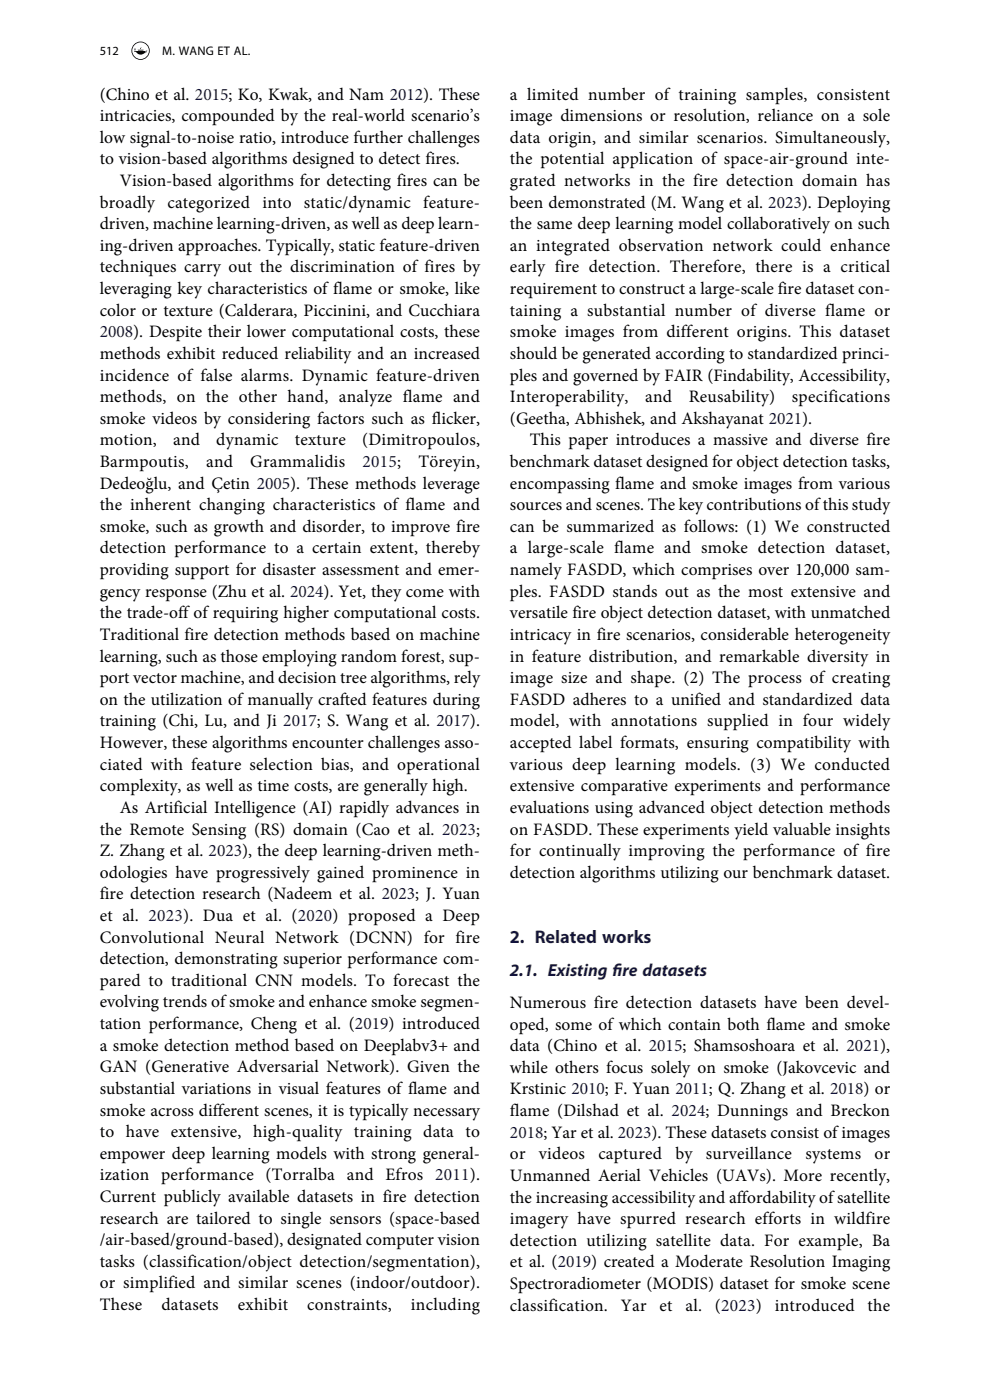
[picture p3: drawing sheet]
<svg xmlns="http://www.w3.org/2000/svg" width="210mm" height="297mm" viewBox="0 0 210 297" stroke-linecap="round" stroke-linejoin="round" font-family="sans-serif">
<defs><g id="words">
<text font-size="3.9" fill="#10147e" x="108.1" y="200.1">2. Related works</text>
<g font-size="3.7">
<text x="21.2" y="21.1">(Chino et al. 2015; Ko, Kwak, and Nam 2012). These</text>
<text x="108.2" y="21.1">a limited number of training samples, consistent</text>
<text x="21.2" y="25.7">intricacies, compounded by the real-world scenario’s</text>
<text x="108.2" y="25.7">image dimensions or resolution, reliance on a sole</text>
<text x="21.2" y="30.3">low signal-to-noise ratio, introduce further challenges</text>
<text x="21.2" y="34.9">to vision-based algorithms designed to detect fires.</text>
<text x="108.2" y="30.3">data origin, and similar scenarios. Simultaneously,</text>
<text x="108.2" y="34.9">the potential application of space-air-ground inte-</text>
<text x="25.4" y="39.5">Vision-based algorithms for detecting fires can be</text>
<text x="108.2" y="39.5">grated networks in the fire detection domain has</text>
<text x="21.2" y="44">broadly categorized</text>
<text x="55.7" y="44">into</text>
<text x="64.5" y="44">static/dynamic</text>
<text x="89.8" y="44">feature-</text>
<text x="108.2" y="44">been demonstrated (M. Wang et al. 2023). Deploying</text>
<text x="21.2" y="48.6">driven, machine learning-driven, as well as deep learn-</text>
<text x="21.2" y="53.2">ing-driven approaches. Typically, static feature-driven</text>
<text x="108.2" y="48.6">the same deep learning model collaboratively on such</text>
<text x="108.2" y="53.2">an integrated observation network could enhance</text>
<text x="21.2" y="57.8">techniques carry out the discrimination of fires by</text>
<text x="108.2" y="57.8">early fire detection. Therefore, there is a critical</text>
<text x="21.2" y="62.4">leveraging key characteristics of flame or smoke, like</text>
<text x="108.2" y="62.4">requirement to construct a large-scale fire dataset con-</text>
<text x="21.2" y="67">color or texture (Calderara, Piccinini, and Cucchiara</text>
<text x="108.2" y="67">taining a substantial number of diverse flame or</text>
<text x="108.2" y="71.6">smoke images from different origins. This dataset</text>
<text x="21.2" y="76.1">methods exhibit reduced reliability and an increased</text>
<text x="108.2" y="76.1">should be generated according to standardized princi-</text>
<text x="21.2" y="80.7">incidence of false alarms. Dynamic feature-driven</text>
<text x="108.2" y="80.7">ples and governed by FAIR (Findability, Accessibility,</text>
<text x="21.2" y="85.3">methods, on the other hand, analyze flame and</text>
<text x="21.2" y="89.9">smoke videos by considering factors such as flicker,</text>
<text x="108.2" y="85.3">Interoperability,</text>
<text x="108.2" y="89.9">(Geetha, Abhishek, and Akshayanat 2021).</text>
<text x="136.9" y="85.3">and</text>
<text x="146.1" y="85.3">Reusability)</text>
<text x="168" y="85.3">specifications</text>
<text x="21.2" y="94.5">motion,</text>
<text x="36.7" y="94.5">and</text>
<text x="45.9" y="94.5">dynamic</text>
<text x="62.5" y="94.5">texture</text>
<text x="76.8" y="94.5">(Dimitropoulos,</text>
<text x="112.4" y="94.5">This paper introduces a massive and diverse fire</text>
<text x="21.2" y="99.1">Barmpoutis,</text>
<text x="43.7" y="99.1">and</text>
<text x="53.1" y="99.1">Grammalidis</text>
<text x="88.7" y="99.1">Töreyin,</text>
<text x="108.2" y="99.1">benchmark dataset designed for object detection tasks,</text>
<text x="21.2" y="103.7">Dedeoğlu, and Çetin 2005). These methods leverage</text>
<text x="108.2" y="103.7">encompassing flame and smoke images from various</text>
<text x="21.2" y="108.2">the inherent changing characteristics of flame and</text>
<text x="21.2" y="112.8">smoke, such as growth and disorder, to improve fire</text>
<text x="108.2" y="108.2">sources and scenes. The key contributions ofthis study</text>
<text x="108.2" y="112.8">can be summarized as follows: (1) We constructed</text>
<text x="21.2" y="117.4">detection performance to a certain extent, thereby</text>
<text x="108.2" y="117.4">a large-scale flame and smoke detection dataset,</text>
<text x="21.2" y="122">providing support for disaster assessment and emer-</text>
<text x="108.2" y="122">namely FASDD, which comprises over 120,000 sam-</text>
<text x="21.2" y="126.6">gency response (Zhu et al. 2024). Yet, they come with</text>
<text x="21.2" y="131.2">the trade-off of requiring higher computational costs.</text>
<text x="108.2" y="126.6">ples. FASDD stands out as the most extensive and</text>
<text x="108.2" y="131.2">versatile fire object detection dataset, with unmatched</text>
<text x="21.2" y="135.8">Traditional fire detection methods based on machine</text>
<text x="108.2" y="135.8">intricacy in fire scenarios, considerable heterogeneity</text>
<text x="21.2" y="140.4">learning, such as those employing random forest, sup-</text>
<text x="108.2" y="140.4">in feature distribution, and remarkable diversity in</text>
<text x="21.2" y="144.9">port vector machine, and decision tree algorithms, rely</text>
<text x="21.2" y="149.5">on the utilization of manually crafted features during</text>
<text x="108.2" y="144.9">image size and shape. (2) The process of creating</text>
<text x="108.2" y="149.5">FASDD adheres to a unified and standardized data</text>
<text x="21.2" y="154.1">training (Chi, Lu, and Ji 2017; S. Wang et al. 2017).</text>
<text x="108.2" y="154.1">model, with annotations supplied in four widely</text>
<text x="21.2" y="158.7">However, these algorithms encounter challenges asso-</text>
<text x="108.2" y="158.7">accepted label formats, ensuring compatibility with</text>
<text x="21.2" y="163.3">ciated with feature selection bias, and operational</text>
<text x="21.2" y="167.9">complexity, as well as time costs, are generally high.</text>
<text x="108.2" y="163.3">various deep learning models. (3) We conducted</text>
<text x="108.2" y="167.9">extensive comparative experiments and performance</text>
<text x="25.4" y="172.5">As Artificial Intelligence (AI) rapidly advances in</text>
<text x="108.2" y="172.5">evaluations using advanced object detection methods</text>
<text x="21.2" y="177">the Remote Sensing (RS) domain (Cao et al. 2023;</text>
<text x="108.2" y="177">on FASDD. These experiments yield valuable insights</text>
<text x="21.2" y="181.6">Z. Zhang et al. 2023), the deep learning-driven meth-</text>
<text x="108.2" y="181.6">for continually improving the performance of fire</text>
<text x="21.2" y="186.2">odologies have progressively gained prominence in</text>
<text x="21.2" y="190.8">fire detection research (Nadeem et al. 2023; J. Yuan</text>
<text x="108.2" y="186.2">detection algorithms utilizing our benchmark dataset.</text>
<text x="21.2" y="195.4">et al. 2023). Dua et al. (2020) proposed a Deep</text>
<text x="21.2" y="200">Convolutional Neural Network (DCNN) for fire</text>
<text x="21.2" y="204.6">detection, demonstrating superior performance com-</text>
<text x="21.2" y="209.1">pared to traditional CNN models. To forecast the</text>
<text x="21.2" y="213.7">evolving trends ofsmoke and enhance smoke segmen-</text>
<text x="108.2" y="213.8">Numerous fire detection datasets have been devel-</text>
<text x="21.2" y="218.3">tation performance, Cheng et al. (2019) introduced</text>
<text x="108.2" y="218.4">oped, some of which contain both flame and smoke</text>
<text x="21.2" y="222.9">a smoke detection method based on Deeplabv3+ and</text>
<text x="21.2" y="227.5">GAN (Generative Adversarial Network). Given the</text>
<text x="108.2" y="223">data (Chino et al. 2015; Shamsoshoara et al. 2021),</text>
<text x="108.2" y="227.6">while others focus solely on smoke (Jakovcevic and</text>
<text x="21.2" y="232.1">substantial variations in visual features of flame and</text>
<text x="108.2" y="232.2">Krstinic 2010; F. Yuan 2011; Q. Zhang et al. 2018) or</text>
<text x="21.2" y="236.7">smoke across different scenes, it is typically necessary</text>
<text x="108.2" y="236.8">flame (Dilshad et al. 2024; Dunnings and Breckon</text>
<text x="21.2" y="241.2">to have extensive, high-quality training data to</text>
<text x="21.2" y="245.8">empower deep learning models with strong general-</text>
<text x="108.2" y="245.9">or</text>
<text x="114.3" y="245.9">videos</text>
<text x="126.9" y="245.9">captured</text>
<text x="143.3" y="245.9">by</text>
<text x="149.7" y="245.9">surveillance</text>
<text x="170.8" y="245.9">systems</text>
<text x="185.5" y="245.9">or</text>
<text x="21.2" y="250.4">ization performance (Torralba and Efros 2011).</text>
<text x="108.2" y="250.5">Unmanned Aerial Vehicles (UAVs). More recently,</text>
<text x="21.2" y="255">Current publicly available datasets in fire detection</text>
<text x="108.2" y="255.1">the increasing accessibility and affordability ofsatellite</text>
<text x="21.2" y="259.6">research are tailored to single sensors (space-based</text>
<text x="108.2" y="259.7">imagery have spurred research efforts in wildfire</text>
<text x="21.2" y="264.2">/air-based/ground-based), designated computer vision</text>
<text x="21.2" y="268.8">tasks (classification/object detection/segmentation),</text>
<text x="108.2" y="264.3">detection utilizing satellite data. For example, Ba</text>
<text x="108.2" y="268.9">et al. (2019) created a Moderate Resolution Imaging</text>
<text x="21.2" y="273.3">or simplified and similar scenes (indoor/outdoor).</text>
<text x="108.2" y="273.5">Spectroradiometer (MODIS) dataset for smoke scene</text>
<text x="21.2" y="277.9">These</text>
<text x="34.2" y="277.9">datasets</text>
<text x="50.5" y="277.9">exhibit</text>
<text x="65.2" y="277.9">constraints,</text>
<text x="87.2" y="277.9">including</text>
<text x="108.2" y="278">classification.</text>
<text x="131.7" y="278">Yar</text>
<text x="139.9" y="278">et</text>
<text x="145.4" y="278">al.</text>
<text x="151.7" y="278">(2023)</text>
<text x="164.4" y="278">introduced</text>
<text x="184" y="278">the</text>
</g>
<g font-size="3.7" fill="#000080">
<text x="21.2" y="71.6">2008). Despite their lower computational costs, these</text>
<text x="76.9" y="99.1">2015;</text>
<text x="108.2" y="241.4">2018; Yar et al. 2023). These datasets consist ofimages</text>
</g>
<g font-size="3.7" fill="#10147e">
<text x="108.1" y="207">2.1. Existing f</text>
<text x="129.9" y="207">ire datasets</text>
</g>
<g font-size="2.6">
<text x="21.2" y="11.6">512</text>
<text x="34.4" y="11.6">M. WANG ET AL.</text>
</g>
</g></defs>
<g fill="#000">
<path d="M28.6 10.1v.6zM29.2 10.6h1.3zM29.3 10.7h1.1zM29.8 10.2l.2-.2-.2 .5z"/>
<path d="M28 10.8a1.8 1.8 0 0 1 3.6 0 1.8 1.8 0 0 1-3.6 0zM27.9 10.8a1.95 1.95 0 0 0 3.9 0 1.95 1.95 0 0 0-3.9 0z"/>
<path d="M30.9 10.9l.2-.1-.4 .4zM28.4 10.8l.1 .2h.4a1.12 1.12 0 0 0 1.7 .3l.3-.1 .3-.5z"/>
</g>
<use href="#words"/>
</svg>
